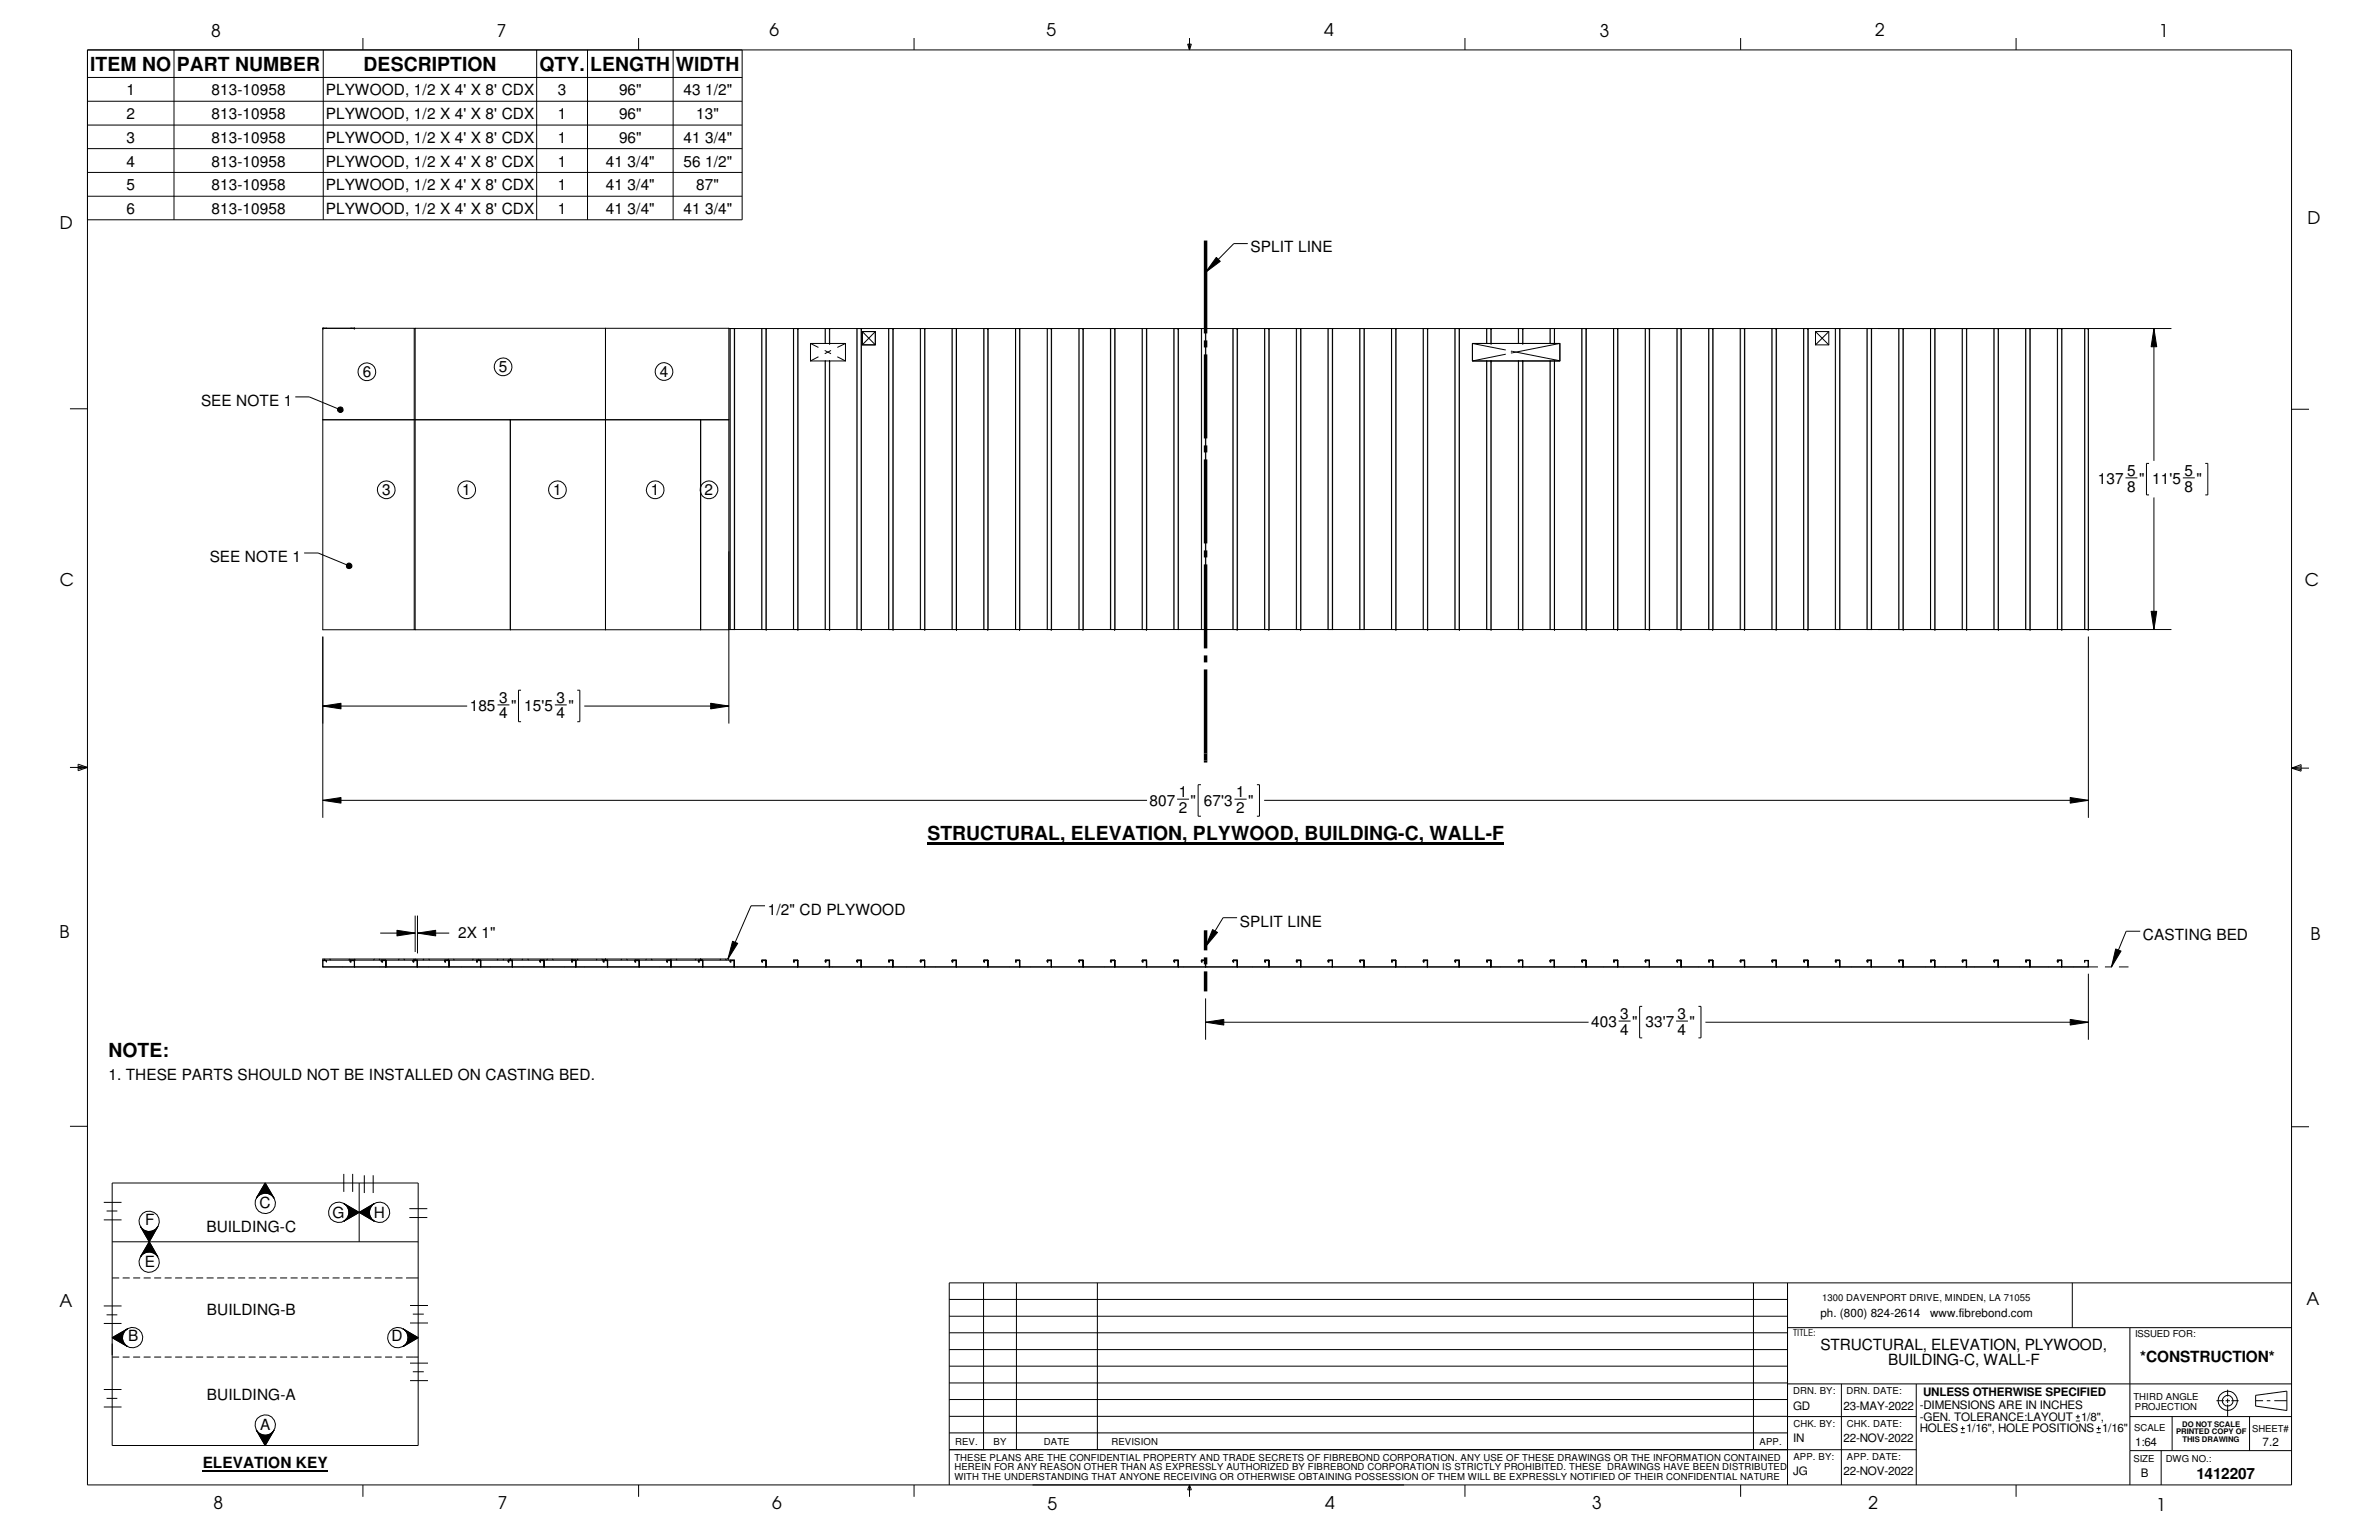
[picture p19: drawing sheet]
<svg xmlns="http://www.w3.org/2000/svg" width="432mm" height="279mm" viewBox="0 0 432 279" stroke-linecap="round" stroke-linejoin="round" font-family="sans-serif">
<defs><g id="words">
<g font-size="3.5">
<text x="16.4" y="12.9">ITEM NO PART NUMBER</text>
<text x="66" y="12.9">DESCRIPTION</text>
<text x="97.9" y="12.9">QTY. LENGTH WIDTH</text>
<text x="168.3" y="152.4">STRUCTURAL, ELEVATION, PLYWOOD, BUILDING-C, WALL-F</text>
<text x="19.7" y="191.9">NOTE:</text>
</g>
<g font-size="3.2">
<text x="38.3" y="6.6">8</text>
<text x="90.2" y="6.7">7</text>
<text x="139.7" y="6.5">6</text>
<text x="190" y="6.5">5</text>
<text x="240.4" y="6.6">4</text>
<text x="290.4" y="6.7">3</text>
<text x="340.4" y="6.5">2</text>
<text x="391.8" y="6.7">1</text>
<text x="10.9" y="41.5">D</text>
<text x="418.8" y="40.7">D</text>
<text x="10.8" y="106.3">C</text>
<text x="418.3" y="106.4">C</text>
<text x="10.8" y="170.2">B</text>
<text x="419.4" y="170.6">B</text>
<text x="10.8" y="237.2">A</text>
<text x="418.6" y="236.7">A</text>
<text x="38.8" y="273.8">8</text>
<text x="90.3" y="273.8">7</text>
<text x="140.2" y="273.8">6</text>
<text x="190.1" y="273.9">5</text>
<text x="240.5" y="273.8">4</text>
<text x="289" y="273.9">3</text>
<text x="339.1" y="273.9">2</text>
<text x="391.3" y="274.1">1</text>
</g>
<g font-size="2.8">
<text x="22.9" y="17.3">1</text>
<text x="38.4" y="17.3">813-10958</text>
<text x="59.1" y="17.3">PLYWOOD, 1/2 X 4' X 8' CDX</text>
<text x="101.3" y="17.3">3</text>
<text x="112.4" y="17.3">96&quot;</text>
<text x="124" y="17.3">43 1/2&quot;</text>
<text x="22.9" y="21.6">2</text>
<text x="38.4" y="21.6">813-10958</text>
<text x="59.1" y="21.6">PLYWOOD, 1/2 X 4' X 8' CDX</text>
<text x="101.3" y="21.6">1</text>
<text x="112.4" y="21.6">96&quot;</text>
<text x="126.4" y="21.6">13&quot;</text>
<text x="22.9" y="25.9">3</text>
<text x="38.4" y="25.9">813-10958</text>
<text x="59.1" y="25.9">PLYWOOD, 1/2 X 4' X 8' CDX</text>
<text x="101.3" y="25.9">1</text>
<text x="112.4" y="25.9">96&quot;</text>
<text x="124" y="25.9">41 3/4&quot;</text>
<text x="22.9" y="30.2">4</text>
<text x="22.9" y="34.5">5</text>
<text x="38.4" y="30.2">813-10958</text>
<text x="38.4" y="34.5">813-10958</text>
<text x="59.1" y="30.2">PLYWOOD, 1/2 X 4' X 8' CDX</text>
<text x="59.1" y="34.5">PLYWOOD, 1/2 X 4' X 8' CDX</text>
<text x="101.3" y="30.2">1</text>
<text x="101.3" y="34.5">1</text>
<text x="110" y="30.2">41 3/4&quot;</text>
<text x="110" y="34.5">41 3/4&quot;</text>
<text x="124" y="30.2">56 1/2&quot;</text>
<text x="126.4" y="34.5">87&quot;</text>
<text x="22.9" y="38.8">6</text>
<text x="38.4" y="38.8">813-10958</text>
<text x="59.1" y="38.8">PLYWOOD, 1/2 X 4' X 8' CDX</text>
<text x="101.3" y="38.8">1</text>
<text x="110" y="38.8">41 3/4&quot;</text>
<text x="124" y="38.8">41 3/4&quot;</text>
<text x="227" y="45.8">SPLIT LINE</text>
<text x="65.8" y="68.4">6</text>
<text x="90.6" y="67.5">5</text>
<text x="119.8" y="68.4">4</text>
<text x="36.5" y="73.6">SEE NOTE 1</text>
<text x="69.3" y="89.8">3</text>
<text x="83.9" y="89.8">1</text>
<text x="100.4" y="89.8">1</text>
<text x="118.2" y="89.8">1</text>
<text x="127.9" y="89.8">2</text>
<text x="380.8" y="87.9">137</text>
<text x="386.1" y="86.3">5</text>
<text x="386.1" y="89.2">8</text>
<text x="388.2" y="87.9">&quot;</text>
<text x="390.7" y="87.9">11'5</text>
<text x="396.5" y="86.3">5</text>
<text x="396.5" y="89.2">8</text>
<text x="398.7" y="87.9">&quot;</text>
<text x="38.1" y="101.9">SEE NOTE 1</text>
<text x="85.3" y="129">185</text>
<text x="90.6" y="130.3">4</text>
<text x="90.6" y="127.5">3</text>
<text x="92.8" y="129">&quot;</text>
<text x="95.2" y="129">15'5</text>
<text x="101" y="127.5">3</text>
<text x="101" y="130.3">4</text>
<text x="103.2" y="129">&quot;</text>
<text x="208.7" y="146.2">807</text>
<text x="214" y="144.6">1</text>
<text x="214" y="147.5">2</text>
<text x="216.1" y="146.2">&quot;</text>
<text x="218.5" y="146.2">67'3</text>
<text x="224.4" y="144.6">1</text>
<text x="224.4" y="147.5">2</text>
<text x="226.6" y="146.2">&quot;</text>
<text x="139.4" y="165.9">1/2&quot; CD PLYWOOD</text>
<text x="83.1" y="170.3">2X 1&quot;</text>
<text x="225" y="168.1">SPLIT LINE</text>
<text x="389" y="170.6">CASTING BED</text>
<text x="294.1" y="184.8">3</text>
<text x="304.5" y="184.8">3</text>
<text x="288.8" y="186.4">403</text>
<text x="294.1" y="187.7">4</text>
<text x="296.2" y="186.4">&quot; 33'7</text>
<text x="304.5" y="187.7">4</text>
<text x="306.7" y="186.4">&quot;</text>
<text x="19.7" y="195.9">1. THESE PARTS SHOULD NOT BE INSTALLED ON CASTING BED.</text>
<text x="47.1" y="219.2">C</text>
<text x="60.4" y="221">G</text>
<text x="67.9" y="221">H</text>
<text x="26.4" y="222.3">F</text>
<text x="37.5" y="223.5">BUILDING-C</text>
<text x="26.3" y="229.8">E</text>
<text x="37.5" y="238.6">BUILDING-B</text>
<text x="23.3" y="243.3">B</text>
<text x="71" y="243.3">D</text>
<text x="330.4" y="244.9">STRUCTURAL, ELEVATION, PLYWOOD,</text>
<text x="342.7" y="247.7">BUILDING-C, WALL-F</text>
<text x="388.5" y="247.1">*CONSTRUCTION*</text>
<text x="37.5" y="254.1">BUILDING-A</text>
<text x="47.2" y="259.4">A</text>
<text x="36.8" y="266.4">ELEVATION KEY</text>
<text x="398.7" y="268.4">1412207</text>
</g>
<g font-size="2.1">
<text x="330.4" y="239">ph. (800) 824-2614</text>
<text x="350.4" y="239">www.fibrebond.com</text>
<text x="325.5" y="255.7">GD</text>
<text x="334.6" y="255.7">23-MAY-2022</text>
<text x="348.4" y="255.7">-DIMENSIONS ARE IN INCHES</text>
<text x="348.4" y="257.8">-GEN. TOLERANCE:LAYOUT</text>
<text x="349" y="253.2">UNLESS OTHERWISE SPECIFIED</text>
<text x="377.7" y="257.8">1/8&quot;,</text>
<text x="325.5" y="261.6">IN</text>
<text x="334.6" y="261.6">22-NOV-2022</text>
<text x="348.4" y="259.9">HOLES 1/16&quot;, HOLE POSITIONS 1/16&quot;</text>
<text x="387.6" y="262.4">1:64</text>
<text x="410.7" y="262.4">7.2</text>
<text x="325.5" y="267.6">JG</text>
<text x="334.6" y="267.6">22-NOV-2022</text>
<text x="388.6" y="267.9">B</text>
</g>
<g font-size="1.7">
<text x="330.7" y="236.1">1300 DAVENPORT DRIVE, MINDEN, LA 71055</text>
<text x="325.5" y="242.4">TITLE:</text>
<text x="387.5" y="242.7">ISSUED FOR:</text>
<text x="325.5" y="252.9">DRN. BY:</text>
<text x="335.2" y="252.9">DRN. DATE:</text>
<text x="387.2" y="254">THIRD ANGLE</text>
<text x="387.5" y="255.7">PROJECTION</text>
<text x="173.4" y="262.2">REV.</text>
<text x="180.3" y="262.2">BY</text>
<text x="189.5" y="262.2">DATE</text>
<text x="201.7" y="262.2">REVISION</text>
<text x="319.4" y="262.2">APP.</text>
<text x="325.5" y="258.9">CHK. BY:</text>
<text x="335.2" y="258.9">CHK. DATE:</text>
<text x="387.4" y="259.7">SCALE</text>
<text x="408.8" y="259.8">SHEET#</text>
<text x="173.2" y="268.6">WITH THE UNDERSTANDING THAT ANYONE RECEIVING OR OTHERWISE OBTAINING POSSESSION OF THEM WILL BE EXPRESSLY NOTIFIED OF THEIR CONFIDENTIAL NATURE</text>
<text x="173.2" y="265">THESE PLANS ARE THE CONFIDENTIAL PROPERTY AND TRADE SECRETS OF FIBREBOND CORPORATION. ANY USE OF THESE DRAWINGS OR THE INFORMATION CONTAINED</text>
<text x="173.2" y="266.8">HEREIN FOR ANY REASON OTHER THAN AS EXPRESSLY AUTHORIZED BY FIBREBOND CORPORATION IS STRICTLY PROHIBITED. THESE DRAWINGS HAVE BEEN DISTRIBUTED</text>
<text x="325.5" y="264.9">APP. BY:</text>
<text x="335.2" y="264.8">APP. DATE:</text>
<text x="387.2" y="265.3">SIZE</text>
<text x="393.1" y="265.3">DWG NO.:</text>
</g>
<g font-size="1.4">
<text x="395" y="260.2">PRINTED COPY OF</text>
<text x="396.1" y="258.8">DO NOT SCALE</text>
<text x="396.2" y="261.7">THIS DRAWING</text>
</g>
</g></defs>
<g fill="none" stroke="#000" stroke-width=".18">
<path d="M15.9 9.1h400v260.3h-400zM15.9 18.4h118.8M15.9 14.1h118.8M31.6 9.1v30.8M58.7 9.1v30.8M65.9 6.9v2.2M97.4 9.1v30.8M106.6 9.1v30.8M115.9 6.9v2.2M122.2 9.1v30.8M134.7 9.1v30.8h-118.8M165.9 6.9v2.2"/>
<path d="M215.6 8h.6l-.3 1.1zM215.7 8l.2 1.1M215.9 6.9v2.2M216 8l-.1 1.1M265.9 6.9v2.2M315.9 6.9v2.2M365.9 6.9v2.2M15.9 22.7h118.8M15.9 27h118.8M15.9 31.3h118.8M15.9 35.6h118.8M58.6 59.6h16.6v54.7h-16.6z"/>
<path d="M58.6 59.6h.1M64.3 59.6h.1M75.2 59.6h.2M109.9 59.6v54.7M132.3 59.6h261.8M132.5 59.6v54.6M133.3 59.6v54.6M138.3 59.6v54.6M139.1 59.6h.1M139.1 59.6v54.6M144 59.6v54.6M144.8 59.6h.1"/>
<path d="M144.8 59.6v54.6M149.8 59.6v2.7M150.6 59.6h.1M150.6 59.6v2.7M155.5 59.6v54.6M156.3 59.6h.1M156.3 59.6v54.6M161.3 59.6v54.6M162.1 59.6h.1M162.1 59.6v54.6M167 59.6v54.6M167.9 59.6h.1"/>
<path d="M167.9 59.6v54.6M172.8 59.6v54.6M173.6 59.6h.1M173.6 59.6v54.6M178.6 59.6v54.6M179.3 59.6h.1M179.3 59.6v54.6M184.3 59.6v54.6M185 59.6h.1M185.1 59.6v54.6M190.1 59.6v54.6M190.8 59.6h.1"/>
<path d="M190.8 59.6v54.6M195.8 59.6v54.6M196.6 59.6h.1M196.6 59.6v54.6M201.5 59.6v54.6M202.3 59.6h.1M202.4 59.6v54.6M207.3 59.6v54.6M208.1 59.6v54.6M213.1 59.6v54.6M213.8 59.6h.1M213.9 59.6v54.6"/>
<path d="M218.1 59.6v54.6M218.8 59.6h.1M218.8 59.6v54.6M220.8 46.7l.7 .7-2.7 2zM223.8 59.6v54.6M224.5 59.6h.1M224.6 59.6v54.6M226.5 44.2h-2.6l-5.1 5.2M229.5 59.6v54.6M230.3 59.6h.1M230.3 59.6v54.6M235.3 59.6v54.6"/>
<path d="M236.1 59.6h.1M236.1 59.6v54.6M241 59.6v54.6M241.9 59.6v54.6M246.8 59.6v54.6M247.6 59.6v54.6M252.6 59.6v54.6M253.4 59.6h.1M253.4 59.6v54.6M258.3 59.6v54.6M259.1 59.6h.1M259.1 59.6v54.6"/>
<path d="M264.1 59.6v54.6M264.9 59.6h.1M264.9 59.6v54.6M269.8 59.6v2.7M270.6 59.6h.1M270.6 59.6v2.7M275.6 59.6v2.7M276.4 59.6h.1M276.4 59.6v2.7M281.3 59.6v2.7M282.2 59.6h.1M282.2 59.6v2.7"/>
<path d="M287.1 59.6v54.6M287.9 59.6h.1M287.9 59.6v54.6M292.9 59.6v54.6M293.6 59.6h.1M293.6 59.6v54.6M298.6 59.6v54.6M299.3 59.6h.1M299.4 59.6v54.6M304.4 59.6v54.6M305.1 59.6h.1M305.1 59.6v54.6"/>
<path d="M310.1 59.6v54.6M310.9 59.6h.1M310.9 59.6v54.6M315.8 59.6v54.6M316.6 59.6h.1M316.7 59.6v54.6M321.6 59.6v54.6M322.4 59.6h.1M322.4 59.6v54.6M327.4 59.6v54.6M328.1 59.6h.1M328.2 59.6v54.6"/>
<path d="M333.1 59.6v54.6M333.9 59.6v54.6M338.9 59.6v54.6M339.7 59.6v54.6M344.6 59.6v54.6M345.4 59.6h.1M345.4 59.6v54.6M350.4 59.6v54.6M351.2 59.6h.1M351.2 59.6v54.6M356.2 59.6v54.6M357 59.6h.1"/>
<path d="M357 59.6v54.6M361.9 59.6v54.6M362.7 59.6h.1M362.7 59.6v54.6M367.7 59.6v54.6M368.5 59.6h.1M368.5 59.6v54.6M373.4 59.6v54.6M374.2 59.6h.1M374.2 59.6v54.6M378.4 59.6v54.6M379 59.6h.1"/>
<path d="M379.1 59.6v54.6M390.9 59.6l.6 3.3h-1.1zM390.9 59.6v24M12.7 74.2h3.2M53.6 72h2.5l5.7 2.3M58.6 76.2h16.6M61.4 74l.2-.1a.49 .49 0 0 1 .6 .1 .49 .49 0 0 1 0 .5l-.4-.2 .4 .2a.51 .51 0 0 1-.7 .2 .51 .51 0 0 1-.1-.7zM75.4 76.2h56.9M92.6 76.2v38.1M127.2 76.2v38.1M147.1 62.3v3.2M147.1 65.5h6.4"/>
<path d="M147.1 62.3h6.4M147.1 62.3l1.4 .7M148.5 64.7l-1.4 .8M149.7 63.6l1.1 .6M149.8 65.5v48.7M150.6 62.3h.1M150.6 65.5h.1M150.6 65.5v48.7M150.8 63.6l-1.1 .6M152 64.7l1.5 .8M153.5 62.3v3.2M153.5 62.3l-1.5 .7"/>
<path d="M156.5 62.6h2.4M156.5 60.2h2.4M156.5 60.2v2.4M156.5 60.2l2.4 2.4M158.9 60.2v2.4M158.9 60.2l-2.4 2.4M267.3 62.3h15.8v3.2h-15.8M267.3 62.3v3.2M267.3 62.3l6 1.2M269.8 65.5v48.7M270.6 62.3h.1M270.6 65.5h.1"/>
<path d="M270.6 65.5v48.7M273.3 64.3l-6 1.2M274.2 63.7l8.9 1.7M275.6 65.5v48.7M276.4 62.3h.1M276.4 65.5h.1M276.4 65.5v48.7M281.3 65.5v48.7M282.2 62.3h.1M282.2 65.5h.1M282.2 65.5v48.7M283.1 62.3l-8.9 1.7"/>
<path d="M329.5 60.2v2.4M329.5 62.6h2.4M329.5 60.2h2.4M329.5 60.2l2.4 2.4M331.9 60.2v2.4M331.9 60.2l-2.4 2.4M415.9 74.3h3.2M385.8 86.7h2.1M390.1 84.1h-.5v5.7h.5M390.9 90.3v23.9M396.2 86.7h2.2M400.3 84.1h.4v5.7h-.4"/>
<path d="M55.2 100.3h2.5l5.7 2.4M58.6 115.5v32.9M63 102.3a.51 .51 0 0 1 .6-.1 .51 .51 0 0 1 .2 .7l-.4-.2 .4 .2a.51 .51 0 0 1-.7 .2 .51 .51 0 0 1-.1-.8zM75.2 114.2h.2M132.3 114.3h-56.9v-54.7h56.9v71.7M132.3 114.2h261.8M139.1 114.2h.1M144.8 114.2h.1M150.6 114.2h.1M156.3 114.2h.1M162.1 114.2h.1M167.9 114.2h.1"/>
<path d="M173.6 114.2h.1M179.3 114.2h.1M185 114.2h.1M190.8 114.2h.1M196.6 114.2h.1M202.3 114.2h.1M208.1 114.2h.1M218.8 114.2h.1M224.5 114.2h.1M230.3 114.2h.1M236.1 114.2h.1M253.4 114.2h.1"/>
<path d="M259.1 114.2h.1M264.9 114.2h.1M270.6 114.2h.1M276.4 114.2h.1M282.2 114.2h.1M287.9 114.2h.1M293.6 114.2h.1M299.3 114.2h.1M305.1 114.2h.1M310.9 114.2h.1M316.6 114.2h.1M322.4 114.2h.1"/>
<path d="M328.1 114.2h.1M345.4 114.2h.1M351.2 114.2h.1M357 114.2h.1M362.7 114.2h.1M368.5 114.2h.1M374.2 114.2h.1M379 114.2h.1M379.1 115.5v32.9M390.4 110.9h1.1l-.6 3.3zM12.7 139.2h3.2M14.2 138.6l1.7 .6-1.7 .6z"/>
<path d="M14.2 139l1.7 .2M15.9 139.2l-1.7 .3M58.6 128.1l3.3-.5v1zM58.6 128.1h26.2M90.3 127.9h2.2M94.6 125.2h-.5v5.7h.5M100.7 127.9h2.2M104.8 125.2h.4v5.7h-.4M106 128.1h26.3M129 127.6l3.3 .5-3.3 .5zM415.9 139.4l1.8 .2M415.9 139.4l1.8-.7v1.2z"/>
<path d="M415.9 139.4h3.2M417.7 139.1l-1.8 .3M58.6 145.2l3.3-.5v1zM58.6 145.2h149.6M213.7 145h2.1M218 142.4h-.5v5.7h.5M224.1 145h2.2M228.1 142.4h.5v5.7h-.5M229.4 145.2h149.7M375.8 144.7l3.3 .5-3.3 .5zM58.6 174.3l.6-.1 .1 .3-.1-.2M58.6 174.3v1.1h5.7"/>
<path d="M58.6 174.3h.6M59 174l-.2 .2M59.2 174.3h.1M59.8 174l.2 .2M63.5 174l-.2 .2M63.5 174.2l.1 .3zM63.7 174.3h.6M63.7 174.3v.2M64.3 174.2h.1M64.3 174.3v1.1M64.3 174.3h.1M64.3 174l.2 .2"/>
<path d="M64.3 175.4h11.4M64.3 175.4h.1M64.3 174.2v1.2M68 174l-.2 .2M68.8 174l.2 .2M69 169.3h6.4M69.2 174.2h.1M69.2 174.4h.1M69.2 174.2l.1 .3M69.4 174.3h.7l-.1 1.1M69.4 174.3l.1 .2M70 174.2v1.2"/>
<path d="M70 174.2h.1M70 175.2h.1M70 174.2l-.1 .1M70 174.2l-.6 .1M72.1 168.8l3.3 .5-3.3 .5zM72.5 174l-.2 .2M73.3 174l.2 .2M75 174.2h.1M75 174.2v.3M75.1 174.2l.6 .1h-.6v.2zM75.1 174.3h.1M75.2 174.2v-.2h-16.6v.2h73.7v-.2h-56.9v.2"/>
<path d="M75.4 166.1v6.6M75.7 175.4v-1.2l.1 1.2M75.7 175.4h.1M75.7 175.2h.1M75.8 169.3l3.3-.5v1zM75.8 175.4h5.6M75.8 166.1v6.9M75.8 169.3h5.7M77 174l-.3 .2M77.8 174l.2 .2M80.7 174.2h.1M80.7 174.2l.1 .3"/>
<path d="M80.8 174.2l.7 .1h-.6l-.1 .2zM80.9 174.3h.1M81.4 174l-.2 .2M81.5 175.4h-.1M81.5 175.4l-.1-1.2 .1 1.2M81.5 175.4h.1M81.5 175.4h5.7M82.3 174l.2 .2M85.9 174l-.2 .2M86.5 174.2h.1M86.5 174.2v.3M86.6 174.3v.2v-.3l.6 .1"/>
<path d="M86.6 174.3h.1M86.6 174.3h.6M86.8 174l.2 .2M87.2 174.3h.1M87.2 174.3v1.1M87.2 174.2v1.2M87.2 175.4h.1M87.2 175.4h5.8M90.4 174l-.2 .2M91.3 174l.1 .2M92.3 174.2v.3M92.3 174.3h.7"/>
<path d="M92.3 174.3l.1 .2M92.6 174v.2M93 174.3v1.1M93 174.3h.1M93 174.2h.1M93 175.4h.1M93 175.4h5.7M93 174.2v1.2M94.9 174l-.2 .2M95.8 174l.2 .2M98 174.2v.3M98.1 174.3h.7"/>
<path d="M98.1 174.3h.6M98.1 174.3v.2M98.3 174.2v.1M98.7 174.3h.1M98.7 174.3v1.1M98.8 174.2h.1M98.7 174.8h.1M98.8 175.4h-.1M98.8 175.4h5.7M98.8 174.2v1.2M99.4 174l-.2 .2M100.2 174l.3 .2"/>
<path d="M103.8 174.2v.3M103.8 174.3h.7M103.8 174.5h.1M103.8 174.3v.2M103.9 174l-.2 .2M104.5 174.3h.1M104.5 174.3v1.1M104.5 174.2h.1M104.5 175.4h.1M104.5 175.4h5.7M104.5 174.2v1.2M104.7 174l.2 .2"/>
<path d="M108.4 174l-.2 .2M109.2 174l.2 .2M109.5 174.2v.3zM109.6 174.3h.7M109.6 174.3h.6M109.6 174.3v.2M109.9 174v.2M110.2 174.3v1.1M110.2 174.3h.1M110.3 174.2h.1M110.2 175h.1M110.3 175.4h-.1"/>
<path d="M110.3 175.4h5.7M110.3 174.2v1.2M112.9 174l-.2 .2M113.7 174l.2 .2M115.2 174.2l.1 .3zM115.4 174.3h.6M115.4 174.3v.2M116 175.4h.1M116 174.3h.1M116 174.2h.1M116 174.3v1.1M116 175.4h5.8"/>
<path d="M116 175.3v.1M116 174.2v1.2M117.3 174l-.1 .2M118.2 174l.2 .2M121 174.2v.3zM121.1 174.3h.7M121.1 174.3l.1 .2M121.8 174.3v1.1M121.8 174.3h.1M121.8 174.2h.1M121.8 175.4h.1M121.8 175.4h5.7"/>
<path d="M121.8 174.2v1.2M121.9 174l-.2 .2M122.7 174l.2 .2M126.4 174l-.2 .2M126.7 174.2l.1 .3zM126.9 174.3h.7M126.9 174.3h.6v1.1M126.9 174.3v.2M127.2 174.2v-.2l.2 .2M127.6 174.2h.1M127.6 175.4h-.1M127.6 175.4h5.7"/>
<path d="M127.6 174.2v1.2M130.9 174l-.3 .2M131.7 174l.2 .2M132.5 174.2v.3zM132.5 174.2h.8M132.6 174.2l.7 .1zM132.6 174.3l.1 .2M133 170.8l.9 .4-1.8 2.8zM133.3 175.4h.1M133.3 174.2v1.2M138.3 174.2v.3zM138.3 174.2h.7"/>
<path d="M138.3 174.3l.7-.1-.6 .1v.2zM138.9 164.3h-2.6l-4.2 9.7M139 175.4h-5.7M139 175.4h.1M139 174.2v1.2M139 174.2l.1 1.2M144 174.2l.1 .3zM144 174.3h.1M144.1 174.2h.7M144.1 174.2l.7 .1h-.7v.2zM144.1 174.3h.1M144.8 175.4h-5.7"/>
<path d="M144.8 174.2v1.2M144.8 175.4h.1M149.8 174.2v.3zM149.8 174.2h.7v1.2M149.9 174.2l.6 .1h-.6v.2zM149.9 174.3h.1M150.5 175.4h-5.7M150.5 175.4h.1M150.5 174.9h.1M150.6 175.4h.1M155.5 174.2l.1 .3M155.6 174.2h-.1"/>
<path d="M155.6 174.2h.7M155.7 174.2l.6 .1h-.6l-.1 .2zM155.7 174.3h.1M156.3 175.4h-5.7M156.3 174.2v1.2M156.3 175.4h.1M161.3 174.5h.1M161.3 174.2v.3M161.3 174.2h.1M161.3 174.2h.8M161.4 174.3h.1M162 174.2h-.6v.3v-.2"/>
<path d="M162 174.2l-.6 .1M162 174.2v.1M162.1 175.4h-5.8M162.1 174.2v1.2M162.1 175.4h.1M167 174.2l.1 .3M167.1 174.2h-.1M167.1 174.2h.7M167.1 174.2l.7 .1h-.6l-.1 .2zM167.2 174.3h.1M167.8 175.4h-5.7M167.8 174.2v1.2"/>
<path d="M167.8 174.2l.1 1.2M167.8 175.4h.1M167.9 175.4h5.6M172.8 174.2v.3M172.8 174.2h.1M172.8 174.2h.7M172.9 174.2l.7 .1h-.7v.2zM172.9 174.3h.1M173.5 174.2l.1 1.2M173.6 175.4h-.1M173.6 175.4h.1M173.6 175.4h5.7"/>
<path d="M178.6 174.2v.3M178.6 174.2h.7v1.2M178.6 174.2h.1M178.7 174.3l-.1 .2v-.3l.7 .1M178.7 174.3h.1M178.7 174.3h.6M179.3 174.3h.1M179.3 174.3v1.1M179.3 175.4h.1M179.3 175.4h5.7M184.4 174.3h.7M184.4 174.3v.2"/>
<path d="M184.4 174.3h.6M184.5 174.2l-.1 .1M185 174.3h.1M185 174.3v1.1M185 174.2h.1M185 174.2h-.6v.3M185.1 175.4h-.1M185.1 175.4h5.7M185.1 174.2v1.2M190.2 174.3h.6M190.2 174.3v.2M190.3 174.2v.1"/>
<path d="M190.8 174.3h.1M190.8 174.3v1.1M190.8 174.2h.1M190.8 174.2h-.7v.3M190.8 174.8h.1M190.8 175.4h.1M190.8 175.4h5.8M190.8 174.2v1.2M195.9 174.3h.7M195.9 174.3l.1 .2M196.6 174.3v1.1M196.6 174.3h.1"/>
<path d="M196.6 174.2h.1M196.6 174.2h-.8l.1 .3M196.6 175.4h.1M196.6 175.4h5.8M196.6 174.2v1.2M201.5 174.2h.1v.3zM201.6 174.2h.7M201.7 174.3h.6M201.7 174.5h.1M201.7 174.3v.2M202.3 174.2l-.6 .1M202.3 174.2l.1 .1"/>
<path d="M202.3 174.3h.1M202.3 174.2h.1M202.4 175.4h5.7M202.4 174.3h.1M202.4 174.2v1.2M207.3 174.2v.3zM207.3 174.2h.8M207.4 174.3h.7M207.4 174.3l.1 .2M208.1 174.2h.1M208.1 174.3v1.1M208.1 174.3h.1"/>
<path d="M208.1 175.4h5.7M208.1 175.4h.1M208.1 174.2v1.2M213.1 174.2v.3zM213.1 174.2h.7M213.2 174.3h.7M213.2 174.3h.6M213.2 174.3v.2M213.8 174.3h.1M213.8 174.3v1.1M213.8 174.2h.1M213.8 175.3h.1"/>
<path d="M213.9 175.4h-.1M213.9 175.4h4.9M213.9 174.2v1.2M218.1 174.3h.7M218.1 174.3l.1 .2M218.8 174.2h.1M218.8 174.2h-.7v.3M218.8 174.3v1.1M218.8 174.3h.1M218.8 175.4h5.7M218.8 175.4h.1M218.8 174.2v1.2"/>
<path d="M220.1 168.7l.9 .5-2.2 2.5zM223.8 174.5h.1M223.9 174.3h.7M223.9 174.3h.6M223.9 174.3v.2M224.5 174.3h.1M224.5 174.3v1.1M224.5 174.2h.1M224.5 174.2h-.7v.3M224.5 174.6h.1M224.5 166.5h-2.5l-3.2 5.2M224.6 175.4h-.1"/>
<path d="M224.6 175.4h5.7M224.6 174.2v1.2M229.6 174.2l-.1 .3zM229.6 174.2h.7M229.7 174.3h.6M229.7 174.3v.2M230.3 174.3h.1M230.3 174.3v1.1M230.3 174.2h.1M230.3 175.4h.1M230.3 175.4h5.8M230.3 174.2v1.2"/>
<path d="M235.3 174.2v.3zM235.3 174.2h.8M235.4 174.3h.7M235.4 174.3l.1 .2M236.1 174.3v1.1M236.1 174.3h.1M236.1 174.2h.1M236.1 175.4h.1M236.1 175.4h5.7M236.1 174.2v1.2M241 174.2l.1 .3zM241.1 174.2h.7"/>
<path d="M241.2 174.3h.7M241.2 174.3h.6v1.1M241.2 174.3v.2M241.8 174.2h.1M241.9 175.4h-.1M241.9 175.4h5.7M241.9 175.3h.1M241.9 174.2v1.2M246.8 174.2v.3zM246.8 174.2h.8M246.9 174.2l.7 .1zM246.9 174.3l.1 .2"/>
<path d="M247.6 175.4h.1M247.6 174.2v1.2M252.6 174.2v.3zM252.6 174.2h.7M252.6 174.3l.7-.1-.6 .1v.2zM253.2 174.2v.1M253.3 175.4h-5.7M253.3 175.4h.1M253.3 174.2v1.2M253.3 174.2l.1 1.2M258.3 174.2l.1 .3zM258.4 174.2h.7"/>
<path d="M258.4 174.2l.7 .1h-.7v.2zM258.4 174.3h.1M259.1 175.4h-5.7M259.1 175.4h.1M259.1 174.2v1.2M264.1 174.2v.3zM264.1 174.2h.7M264.2 174.5h.1M264.2 174.3v.2M264.2 174.3h.1M264.8 174.2l-.6 .1M264.8 175.4h-5.7"/>
<path d="M264.8 175.4h.1M264.8 174.2h.1M264.8 174.2l.1 1.2M264.8 174.2v1.2M264.9 174.7h-.1M269.8 174.5h.1M269.8 174.2v.3M269.9 174.2h-.1M269.9 174.2h.7M270 174.2l.6 .1h-.6l-.1 .2zM270 174.3h.1M270.6 175.4h-5.7"/>
<path d="M270.6 175.4h.1M270.6 174.2v1.2M275.6 174.2v.3M275.6 174.2h.1M275.6 174.2h.8M275.7 174.3h.1M275.7 174.2l.7 .1h-.7v.2zM276.4 175.4h-5.8M276.4 174.2v1.2M276.4 175.4h.1M276.4 175.4h5.7M281.3 174.2l.1 .3"/>
<path d="M281.4 174.2h-.1M281.4 174.2h.7M281.4 174.2l.7 .1h-.6l-.1 .2zM281.5 174.3h.1M282.1 175.4h.1M282.1 174.2v1.2M282.1 174.2l.1 1.2M282.2 175.4h5.6M287.1 174.2v.3M287.1 174.2h.1M287.1 174.2h.7M287.2 174.2l.7 .1h-.7v.2z"/>
<path d="M287.2 174.3h.1M287.8 174.2l.1 1.2M287.9 175.4h-.1M287.9 175.4h.1M287.9 175.4h5.7M292.9 174.2v.3M292.9 174.2h.1M292.9 174.2h.7v1.2M293 174.3l-.1 .2v-.3l.7 .1M293 174.3h.1M293 174.3h.6M293.6 174.3v1.1"/>
<path d="M293.6 174.3h.1M293.6 175.4h.1M293.6 175.4h5.7M298.7 174.3h.7M298.7 174.3h.6M298.7 174.3v.2M299.3 174.3v1.1M299.3 174.3h.1M299.3 174.2h.1M299.3 174.2h-.6v.3M299.4 175.4h-.1M299.4 175.4h5.7"/>
<path d="M299.4 174.2v1.2M304.5 174.3h.6M304.5 174.3v.2M305.1 174.3v1.1M305.1 174.3h.1M305.1 174.2h.1M305.1 174.2h-.7v.3M305.1 174.8h.1M305.1 175.4h.1M305.1 175.4h5.8M305.1 174.2v1.2M310.1 174.3h.1"/>
<path d="M310.2 174.3h.7M310.2 174.3l.1 .2M310.9 174.3v1.1M310.9 174.3h.1M310.9 174.2h-.8l.1 .3M310.9 174.2h.1M310.9 175.4h.1M310.9 175.4h5.7M310.9 174.2v1.2M315.9 174.2l-.1 .3zM315.9 174.2h.7M316 174.3h.7"/>
<path d="M316 174.3v.2M316 174.3h.6M316.6 174.3h.1M316.6 174.3v1.1M316.6 174.2h.1M316.7 175.4h-.1M316.7 175.4h5.7M316.7 174.2v1.2M321.6 174.5h.1M321.6 174.2v.3M321.6 174.2h.1M321.6 174.2h.8"/>
<path d="M321.7 174.3h.7M321.7 174.3l.1 .2M322.4 174.3v1.1M322.4 174.3h.1M322.4 174.2h.1M322.4 175.4h.1M322.4 175.4h5.7M322.4 174.2v1.2M327.4 174.2v.3zM327.4 174.2h.7M327.5 174.3h.7M327.5 174.3h.6"/>
<path d="M327.5 174.3v.2M328.1 174.3h.1M328.1 174.3v1.1M328.1 174.2h.1M328.2 175.4h-.1M328.2 175.4h5.6M328.2 174.2v1.2M333.1 174.2l.1 .3zM333.2 174.2h.7M333.2 174.3h.7M333.2 174.3h.7l-.1 1.1M333.2 174.3l.1 .2"/>
<path d="M333.9 174.2h.1M333.9 175.4h-.1M333.9 175.4h5.7M333.9 174.2v1.2M338.9 174.2v.3zM338.9 174.2h.7M339 174.2l.6 .1zM339 174.3v.2M339.6 174.2l.1 1.2M339.6 174.2v1.2M339.6 175.4h.1M344.6 174.2l.1 .3z"/>
<path d="M344.7 174.2h.7M344.7 174.3l.7-.1-.6 .1v.2zM345.4 175.4h-5.7M345.4 174.2v1.2M345.4 175.4h.1M345.4 174.9v.1M350.4 174.2v.3zM350.4 174.2h.8M350.5 174.3l.7-.1-.7 .1v.2zM350.5 174.3h.1M350.5 174.3v.1M350.6 174.2v.1"/>
<path d="M351.2 175.4h-5.8M351.2 174.2v1.2M351.2 175.4h.1M356.2 174.2v.3zM356.2 174.2h.7M356.3 174.2l.6 .1h-.6l-.1 .2zM356.3 174.3h.1M356.9 175.4h-5.7M356.9 174.2l.1 1.2M356.9 174.2v1.2M356.9 175.4h.1M361.9 174.2v.3"/>
<path d="M361.9 174.2h.8v1.2M361.9 174.2h.1M362 174.3l.7-.1-.7 .1v.2zM362 174.3h.1M362.7 175.4h.1M362.7 175.4h-5.7M367.7 174.2v.3M367.7 174.2h.1M367.7 174.2h.7M367.8 174.2l.6 .1h-.6l-.1 .2zM367.8 174.3h.1M368.4 175.4h.1"/>
<path d="M368.4 174.2v1.2M368.4 174.2l.1 1.2M368.4 175.4h-5.7M368.4 174.4h.1M373.4 174.2l.1 .3M373.5 174.2h-.1M373.5 174.2h.7M373.5 174.2l.7 .1h-.7v.2zM373.5 174.3h.1M374.2 175.4h-5.7M374.2 174.2v1.2M374.2 175.4h.1"/>
<path d="M374.2 175.4h6.6M378.4 174.3l.7-.1v1.2l-.1-1.1M378.4 174.3h.6M378.4 174.3v.2M379 174.3h.1M379.1 176.7v11.9M382.1 175.4h1.2M384 172.2l1 .4-1.8 2.8zM384.6 175.4h1.7M388.5 169h-2.6l-2.7 6.4M218.8 185.5l3.3-.5v1zM218.8 181.1v7.5"/>
<path d="M218.8 185.5h69.5M293.8 185.3h2.2M298.1 182.6h-.5v5.7h.5M304.2 185.3h2.2M308.3 182.6h.4v5.7h-.4M309.5 185.5h69.6M375.8 185l3.3 .5-3.3 .5zM12.7 204.3h3.2M18.8 218.1h3.3M19.3 219.7h2M20.4 214.6h55.5v47.7h-55.5zM46.5 217.4l1.6-2.8 1.6 2.8"/>
<path d="M48.1 214.6l1.6 2.8-.1-.2a1.83 1.83 0 0 0-1.3-.7h-.6a1.54 1.54 0 0 0-1.1 .8l-.1 .1zM62.4 218.4l2.8 1.6-2.8 1.6 .3-.2a1.73 1.73 0 0 0 .6-1.3v-.4a1.63 1.63 0 0 0-.9-1.3zM62.4 218.4l2.8 1.6M62.4 213v3.2M64 213v3.2M65.2 220l2.7-1.6-.4 .3-.3 .5-.2 .7 .2 .9 .7 .8zM65.2 214.6v10.7M65.2 220l-2.8 1.6M65.2 220l2.7 1.6M66.1 213.2v3.3M67.7 213.2v3.3M67.9 218.4l-2.7 1.6"/>
<path d="M74.3 219.3h3.3M415.9 204.4h3.2M18.8 221.3h3.3M18.8 236.9h3.3M19.3 238.5h2M20.4 231.9h1.2M20.4 225.3h55.5M22.3 231.9h1.2M24.2 231.9h1.2M25.5 222.5l.4 .5 .9 .4h.5l.7-.2 .7-.7-1.6 2.8zM25.5 222.5l1.6 2.8M26.1 231.9h1.2"/>
<path d="M27.1 225.3l1.6 2.7-.3-.3-.6-.4-.7-.2-.8 .2-.6 .4-.2 .3zM27.1 225.3l1.6 2.7M27.1 225.3l-1.6 2.7M28 231.9h1.3M28.7 222.5l-1.6 2.8M29.9 231.9h1.3M31.8 231.9h1.3M33.7 231.9h1.3M35.6 231.9h1.3M37.5 231.9h1.3M39.4 231.9h1.3M41.3 231.9h1.3"/>
<path d="M43.2 231.9h1.3M45.1 231.9h1.3M47 231.9h1.3M48.9 231.9h1.3M50.8 231.9h1.3M52.7 231.9h1.3M54.7 231.9h1.2M56.6 231.9h1.2M58.5 231.9h1.2M60.4 231.9h1.2M62.3 231.9h1.2M64.2 231.9h1.2"/>
<path d="M66.1 231.9h1.3M68 231.9h1.3M69.9 231.9h1.3M71.8 231.9h1.3M73.7 231.9h2.2M74.3 220.9h3.3M74.4 236.9h3.3M74.9 238.4h2M172.3 235.8h152.1M172.3 238.8h152.1M178.5 232.7v30.3M184.5 232.7v30.3"/>
<path d="M199.2 232.7v30.3M318.3 232.7v30.3M324.4 232.7v36.7M376.1 232.7v8.2M415.9 232.7h-243.6v36.7M18.8 255.3h3.3M18.8 252.1h3.3M18.8 240.1h3.3M19.3 253.7h2M20.4 242.7l2.8-1.6-.6 .4-.4 .8 .2 1.1 .3 .6 .5 .3zM20.4 246.2h1.2M22.3 246.2h1.2"/>
<path d="M23.2 241.1l-2.8 1.6 2.8 1.6M24.2 246.2h1.2M26.1 246.2h1.2M28 246.2h1.3M29.9 246.2h1.3M31.8 246.2h1.3M33.7 246.2h1.3M35.6 246.2h1.3M37.5 246.2h1.3M39.4 246.2h1.3M41.3 246.2h1.3M43.2 246.2h1.3"/>
<path d="M45.1 246.2h1.3M46.5 259.5l.2 .2a1.73 1.73 0 0 0 1.3 .7l1-.2 .7-.7-1.6 2.8zM46.5 259.5l1.6 2.8 1.6-2.8M47 246.2h1.3M48.9 246.2h1.3M50.8 246.2h1.3M52.7 246.2h1.3M54.7 246.2h1.2M56.6 246.2h1.2M58.5 246.2h1.2M60.4 246.2h1.2M62.3 246.2h1.2"/>
<path d="M64.2 246.2h1.2M66.1 246.2h1.3M68 246.2h1.3M69.9 246.2h1.3M71.8 246.2h1.3M73.2 241.1l2.7 1.6-2.7 1.6 .1-.1a1.83 1.83 0 0 0 .8-1.4l-.1-.3a1.68 1.68 0 0 0-.8-1.4zM73.2 241.1l2.7 1.6-2.7 1.6M73.7 246.2h2.2M74.4 240h3.3M74.4 247.3h3.3M74.4 250.5h3.3M74.9 248.9h2"/>
<path d="M172.3 241.8h152.1M172.3 244.9h152.1M172.3 247.9h152.1M172.3 250.9h152.1M172.3 253.9h152.1M172.3 257h152.1M172.3 260h152.1M324.4 257h23.4M324.4 240.9h91.5M324.4 251.1h91.5M334.2 251.1v18.3M347.8 251.1v18.3"/>
<path d="M355.9 259.9h.7M355.9 259.2h.7M356.2 258.8v.7M376.8 257.8h.7M376.8 257h.7M377.1 256.7v.7M380.5 259.9h.8M380.5 259.2h.8M380.9 258.8v.7M386.6 257h29.3M386.6 240.9v28.5M394.3 257v6.2"/>
<path d="M402.3 254.1h1.3M403.9 254.1h.8M404.3 252.1v1.3M404.3 253.7v.9M404.3 254.8v2.2M405 254.1h1.3M408.3 257v6.2M409.4 254.1h1.4M409.4 253.2l5.7-.8v3.5l-5.7-.8zM411.4 254.1h.7M412.8 254.1h2.3M65.9 269.4v2.2"/>
<path d="M115.9 269.4v2.2M165.9 269.4v2.2M172.3 263h175.5M215.9 269.4l.3 .9h-.6zM215.9 269.4v2.2M265.9 269.4v2.2M315.9 269.4v2.2M365.9 269.4v2.2M386.6 263.2h29.3M392.3 263.2v6.2"/>
<circle cx="66.6" cy="67.4" r="1.62"/>
<circle cx="91.3" cy="66.6" r="1.62"/>
<circle cx="120.5" cy="67.4" r="1.62"/>
<circle cx="70.1" cy="88.9" r="1.6"/>
<circle cx="84.7" cy="88.9" r="1.61"/>
<circle cx="101.2" cy="88.9" r="1.62"/>
<circle cx="118.9" cy="88.9" r="1.62"/>
<circle cx="128.7" cy="88.9" r="1.62"/>
<circle cx="48.1" cy="218.3" r="1.85"/>
<circle cx="61.5" cy="219.9" r="1.85"/>
<circle cx="68.9" cy="219.9" r="1.85"/>
<circle cx="27.1" cy="229" r="1.85"/>
<circle cx="27.1" cy="221.6" r="1.85"/>
<circle cx="24.1" cy="242.7" r="1.84"/>
<circle cx="48.1" cy="258.5" r="1.86"/>
<circle cx="72.2" cy="242.7" r="1.87"/>
<circle cx="404.3" cy="254.2" r=".96"/>
<circle cx="404.4" cy="254.1" r="1.74"/>
</g>
<g fill="none" stroke="#808080" stroke-width=".18">
<path d="M58.6 59.6h.1M59.2 59.6h.1M63.7 59.6h.1M64.3 59.6h.1M132.5 59.6v54.6M133.2 59.6v54.6M133.3 59.6v54.6M138.3 59.6v54.6M139 59.6v54.6M139.1 59.6v54.6M144.1 59.6v54.6M144.7 59.6v54.6"/>
<path d="M144.8 59.6v54.6M149.8 59.6v2.7M150.5 59.6v2.7M155.6 59.6v54.6M156.3 59.6v54.6M161.3 59.6v54.6M162 59.6v54.6M162.1 59.6v54.6M167.1 59.6v54.6M167.8 59.6v54.6M167.9 59.6v54.6M172.8 59.6v54.6"/>
<path d="M173.6 59.6v54.6M178.6 59.6v54.6M179.3 59.6v54.6M179.4 59.6v54.6M184.4 59.6v54.6M185.1 59.6v54.6M190.1 59.6v54.6M190.8 59.6v54.6M190.9 59.6v54.6M195.9 59.6v54.6M196.6 59.6v54.6M201.6 59.6v54.6"/>
<path d="M202.3 59.6h.1M202.3 59.6v54.6M202.4 59.6v54.6M207.3 59.6v54.6M208.1 59.6v54.6M208.2 59.6v54.6M213.1 59.6v54.6M213.2 59.6h.1M213.9 59.6l-.1 54.6M213.9 59.6v54.6M218.1 59.6v54.6M218.8 59.6v54.6"/>
<path d="M218.9 59.6v54.6M223.9 59.6v54.6M224.6 59.6v54.6M229.6 59.6v54.6M230.3 59.6v54.6M230.4 59.6v54.6M235.3 59.6v54.6M236.1 59.6v54.6M241.1 59.6v54.6M241.8 59.6v54.6M241.9 59.6v54.6M246.8 59.6v54.6"/>
<path d="M247.5 59.6v54.6M247.6 59.6v54.6M252.6 59.6v54.6M253.3 59.6v54.6M253.4 59.6v54.6M258.4 59.6v54.6M259 59.6v54.6M259.1 59.6v54.6M264.1 59.6v54.6M264.8 59.6h.1M264.8 59.6v54.6M264.9 59.6v54.6"/>
<path d="M269.9 59.6v2.7M270.6 59.6v2.7M275.6 59.6v2.7M276.3 59.6l.1 2.7M276.4 59.6v2.7M281.4 59.6v2.7M282.1 59.6v2.7M282.2 59.6v2.7M287.1 59.6v54.6M287.9 59.6v54.6M292.9 59.6v54.6M293.6 59.6v54.6"/>
<path d="M293.7 59.6v54.6M298.7 59.6v54.6M299.4 59.6v54.6M304.4 59.6v54.6M305.1 59.6v54.6M305.2 59.6v54.6M310.2 59.6v54.6M310.9 59.6v54.6zM315.9 59.6v54.6M316.7 59.6v54.6M321.6 59.6v54.6M322.4 59.6v54.6"/>
<path d="M322.5 59.6v54.6M327.4 59.6v54.6M328.2 59.6v54.6M333.2 59.6v54.6M333.8 59.6v54.6M334 59.6v54.6M338.9 59.6v54.6M339.6 59.6v54.6M339.7 59.6v54.6M344.7 59.6v54.6M345.4 59.6v54.6M350.4 59.6v54.6"/>
<path d="M351.1 59.6v54.6M351.2 59.6v54.6M356.2 59.6v54.6M356.9 59.6v54.6M357 59.6v54.6M361.9 59.6v54.6M362.6 59.6v54.6M367.7 59.6v54.6M368.4 59.6v54.6M368.5 59.6v54.6M373.5 59.6v54.6M373.5 59.6h.1"/>
<path d="M374.1 59.6l.1 54.6M374.2 59.6v54.6M378.4 59.6v54.6M379.1 59.6v54.6M149.8 65.5v48.7M150.5 65.5v48.7M269.9 65.5v48.7M270.6 65.5v48.7M275.6 65.5v48.7M276.4 65.5l-.1 48.7M276.4 65.5v48.7M281.4 65.5v48.7"/>
<path d="M282.1 65.5v48.7M282.2 65.5v48.7M202.3 114.2h.1M207.5 114.2h.1M264.8 114.2h.1M367.8 114.2h.1"/>
</g>
<g fill="#000">
<path d="M220.8 46.7l.7 .7-2.7 2zM390.9 59.6l.6 3.3h-1.1zM390.4 110.9h1.1l-.6 3.3zM58.6 128.1l3.3-.5v1zM129 127.6l3.3 .5-3.3 .5zM58.6 145.2l3.3-.5v1zM375.8 144.7l3.3 .5-3.3 .5zM72.1 168.8l3.3 .5-3.3 .5zM75.8 169.3l3.3-.5v1zM133 170.8l.9 .4-1.8 2.8zM220.1 168.7l.9 .5-2.2 2.5zM384 172.2l1 .4-1.8 2.8z"/>
<path d="M218.8 185.5l3.3-.5v1zM375.8 185l3.3 .5-3.3 .5z"/>
<path d="M61.4 74l.2-.1a.49 .49 0 0 1 .6 .1 .49 .49 0 0 1 0 .5l-.4-.2 .4 .2a.51 .51 0 0 1-.7 .2 .51 .51 0 0 1-.1-.7z" fill-rule="evenodd"/>
<path d="M63 102.3a.51 .51 0 0 1 .6-.1 .51 .51 0 0 1 .2 .7l-.4-.2 .4 .2a.51 .51 0 0 1-.7 .2 .51 .51 0 0 1-.1-.8z" fill-rule="evenodd"/>
<path d="M48.1 214.6l1.6 2.8-.1-.2a1.83 1.83 0 0 0-1.3-.7h-.6a1.54 1.54 0 0 0-1.1 .8l-.1 .1z" fill-rule="evenodd"/>
<path d="M62.4 218.4l2.8 1.6-2.8 1.6 .3-.2a1.73 1.73 0 0 0 .6-1.3v-.4a1.63 1.63 0 0 0-.9-1.3z" fill-rule="evenodd"/>
<path d="M27.1 225.3l1.6 2.7-.3-.3-.6-.4-.7-.2-.8 .2-.6 .4-.2 .3z" fill-rule="evenodd"/>
<path d="M25.5 222.5l.4 .5 .9 .4h.5l.7-.2 .7-.7-1.6 2.8z" fill-rule="evenodd"/>
<path d="M65.2 220l2.7-1.6-.4 .3-.3 .5-.2 .7 .2 .9 .7 .8z" fill-rule="evenodd"/>
<path d="M20.4 242.7l2.8-1.6-.6 .4-.4 .8 .2 1.1 .3 .6 .5 .3z" fill-rule="evenodd"/>
<path d="M73.2 241.1l2.7 1.6-2.7 1.6 .1-.1a1.83 1.83 0 0 0 .8-1.4l-.1-.3a1.68 1.68 0 0 0-.8-1.4z" fill-rule="evenodd"/>
<path d="M46.5 259.5l.2 .2a1.73 1.73 0 0 0 1.3 .7l1-.2 .7-.7-1.6 2.8z" fill-rule="evenodd"/>
</g>
<path d="M36.8 266.8h22.7" fill="none" stroke="#000" stroke-width=".3"/>
<path d="M218.8 43.6v16.9M218.8 61.8v1.2M218.8 64.3v15.2M218.8 80.8v1.3M218.8 83.4v15.2M218.8 99.9v1.2M218.8 102.4v15.2M218.8 118.9v1.3M218.8 121.5v16.8M218.8 168.8v3.6M218.8 173.7v1.3M218.8 176.2v3.7" fill="none" stroke="#000" stroke-width=".63" stroke-linecap="butt"/>
<path d="M168.3 153h104.7" fill="none" stroke="#000" stroke-width=".38"/>
<use href="#words"/>
</svg>
